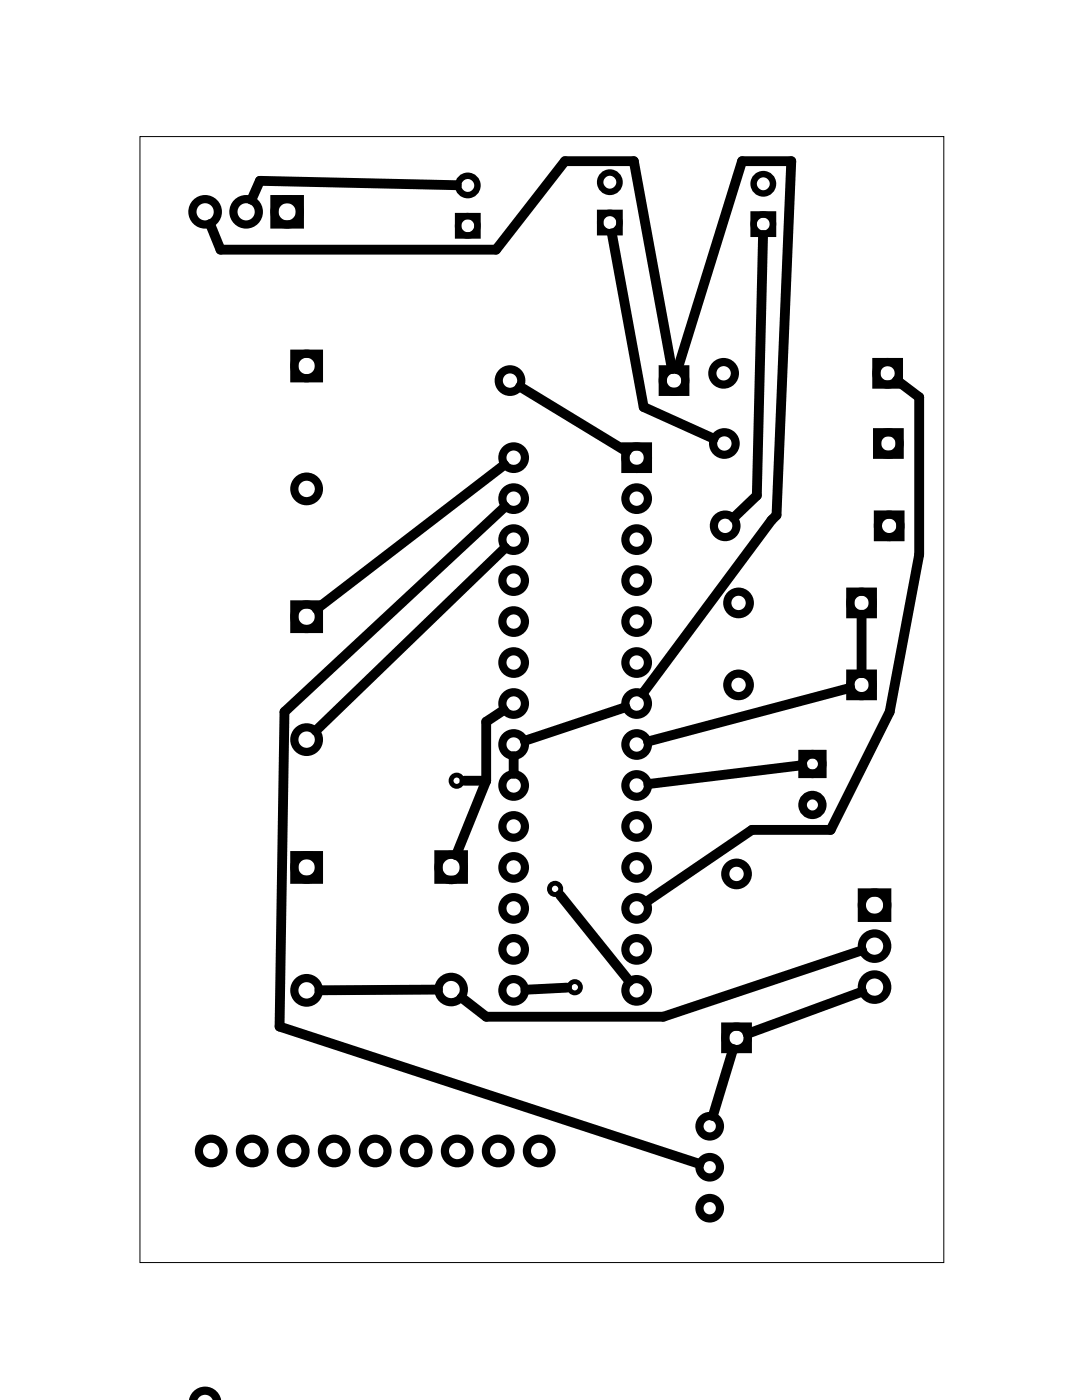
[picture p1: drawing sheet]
<svg xmlns="http://www.w3.org/2000/svg" width="67mm" height="87mm" viewBox="0 0 67 87" stroke-linecap="round" stroke-linejoin="round" font-family="sans-serif">
<path d="M8.7 8.5h49.8v69.8h-49.8z" fill="none" stroke="#000" stroke-width=".06"/>
<g fill="none" stroke="#000" stroke-width=".51">
<path d="M17 12.3h1.6v1.6h-1.6zM18.2 21.9h1.6v1.5h-1.6zM18.2 37.5h1.6v1.5h-1.6zM38.7 27.7h1.4v1.4h-1.4zM41.1 22.9h1.4v1.4h-1.4zM52.7 36.7h1.4v1.4h-1.4zM54.3 22.4h1.4v1.4h-1.4zM54.3 26.8h1.4v1.4h-1.4zM54.4 31.9h1.4v1.4h-1.4zM18.2 53h1.6v1.5h-1.6zM27.2 53h1.5v1.5h-1.5zM52.7 41.8h1.4v1.4h-1.4z"/>
<path d="M53.4 55.3h1.6v1.6h-1.6zM44.9 63.6h1.4v1.4h-1.4zM12 86.8a.74 .74 0 0 1 .7-.6 .74 .74 0 0 1 .7 .6"/>
<circle cx="12.7" cy="13.1" r=".79"/>
<circle cx="15.2" cy="13.1" r=".79"/>
<circle cx="17.8" cy="13.1" r=".79"/>
<circle cx="19" cy="38.2" r=".76"/>
<circle cx="19" cy="22.7" r=".76"/>
<circle cx="19" cy="30.3" r=".76"/>
<circle cx="31.6" cy="23.6" r=".7"/>
<circle cx="31.8" cy="28.4" r=".7"/>
<circle cx="31.8" cy="38.5" r=".7"/>
<circle cx="31.8" cy="33.5" r=".7"/>
<circle cx="31.8" cy="30.9" r=".7"/>
<circle cx="31.8" cy="36" r=".7"/>
<circle cx="39.4" cy="28.4" r=".7"/>
<circle cx="39.4" cy="33.5" r=".7"/>
<circle cx="39.4" cy="30.9" r=".7"/>
<circle cx="39.4" cy="38.5" r=".7"/>
<circle cx="39.4" cy="36" r=".7"/>
<circle cx="41.8" cy="23.6" r=".7"/>
<circle cx="44.8" cy="23.1" r=".7"/>
<circle cx="44.9" cy="27.5" r=".7"/>
<circle cx="44.9" cy="32.6" r=".7"/>
<circle cx="45.8" cy="37.4" r=".7"/>
<circle cx="53.4" cy="37.4" r=".7"/>
<circle cx="55" cy="23.1" r=".7"/>
<circle cx="55" cy="27.5" r=".7"/>
<circle cx="55.1" cy="32.6" r=".7"/>
<circle cx="19" cy="53.8" r=".76"/>
<circle cx="19" cy="45.8" r=".76"/>
<circle cx="27.9" cy="53.8" r=".79"/>
<circle cx="31.8" cy="58.9" r=".7"/>
<circle cx="31.8" cy="53.8" r=".7"/>
<circle cx="31.8" cy="51.2" r=".7"/>
<circle cx="31.8" cy="56.3" r=".7"/>
<circle cx="31.8" cy="48.7" r=".7"/>
<circle cx="31.8" cy="43.6" r=".7"/>
<circle cx="31.8" cy="41.1" r=".7"/>
<circle cx="31.8" cy="46.2" r=".7"/>
<circle cx="39.4" cy="51.2" r=".7"/>
<circle cx="39.4" cy="58.9" r=".7"/>
<circle cx="39.4" cy="53.8" r=".7"/>
<circle cx="39.4" cy="56.3" r=".7"/>
<circle cx="39.4" cy="48.7" r=".7"/>
<circle cx="39.4" cy="46.2" r=".7"/>
<circle cx="39.4" cy="43.6" r=".7"/>
<circle cx="39.4" cy="41.1" r=".7"/>
<circle cx="45.6" cy="54.2" r=".7"/>
<circle cx="45.8" cy="42.5" r=".7"/>
<circle cx="53.4" cy="42.5" r=".7"/>
<circle cx="54.2" cy="58.6" r=".79"/>
<circle cx="54.2" cy="56.1" r=".79"/>
<circle cx="13.1" cy="71.3" r=".76"/>
<circle cx="15.6" cy="71.3" r=".76"/>
<circle cx="18.2" cy="71.3" r=".76"/>
<circle cx="19" cy="61.4" r=".76"/>
<circle cx="20.7" cy="71.3" r=".76"/>
<circle cx="23.2" cy="71.3" r=".76"/>
<circle cx="25.8" cy="71.3" r=".76"/>
<circle cx="27.9" cy="61.3" r=".79"/>
<circle cx="28.3" cy="71.3" r=".76"/>
<circle cx="30.9" cy="71.3" r=".76"/>
<circle cx="31.8" cy="61.4" r=".7"/>
<circle cx="33.4" cy="71.3" r=".76"/>
<circle cx="39.4" cy="61.4" r=".7"/>
<circle cx="44" cy="72.4" r=".64"/>
<circle cx="44" cy="74.9" r=".64"/>
<circle cx="44" cy="69.8" r=".64"/>
<circle cx="45.6" cy="64.3" r=".7"/>
<circle cx="54.2" cy="61.2" r=".79"/>
</g>
<g fill="none" stroke="#000" stroke-width=".4">
<path d="M28.4 13.4h1.2v1.2h-1.2zM37.2 13.2h1.2v1.2h-1.2zM46.7 13.3h1.2v1.2h-1.2z"/>
<circle cx="29" cy="11.5" r=".6"/>
<circle cx="29" cy="14" r=".6"/>
<circle cx="37.8" cy="11.3" r=".6"/>
<circle cx="37.8" cy="13.8" r=".6"/>
<circle cx="47.3" cy="11.4" r=".6"/>
<circle cx="47.3" cy="13.9" r=".6"/>
</g>
<g fill="none" stroke="#000" stroke-width=".53">
<path d="M49.7 46.7h1.2v1.3h-1.2z"/>
<circle cx="50.3" cy="47.4" r=".61"/>
<circle cx="50.3" cy="49.9" r=".61"/>
</g>
<g fill="none" stroke="#000" stroke-width=".3">
<circle cx="28.3" cy="48.4" r=".35"/>
<circle cx="34.4" cy="55.1" r=".35"/>
<circle cx="35.6" cy="61.2" r=".35"/>
</g>
<g fill="none" stroke="#000" stroke-width=".61">
<path d="M13 13.9l.7 1.6h17l4.3-5.5h4.3l2.3 12.9M28.3 11.5l-12.2-.3-.5 1.2M37.9 14.5l2 10.7 4.3 2M47.3 14.6l-.4 16.1-1.5 1.4M31.2 28.8l-11.6 8.9M31.3 31.4l-13.7 12.7-.3 19.5 26 8.5M31.3 34l-11.7 11.3M32.2 24l6.6 4M42 22.9l4-12.9h3l-.9 21.9-.3 .3-8 10.8M53.4 38.1v3.6M55.6 23.6l1.3 1v9.8l-1.8 9.7-3.6 7.3h-4.9l-6.6 4.5M28.8 48.4h1.3"/>
<path d="M30.1 48.4l-1.8 4.6M31.2 44l-1.1 .7v3.7M31.8 46.9v1.1M34.7 55.5l4.3 5.3M38.8 43.8l-6.3 2.1M49.7 47.4l-9.5 1.2M52.7 42.6l-12.6 3.4M53.4 58.9l-12.3 4.1h-11l-1.5-1.2M27.1 61.3l-7.3 .1M35.1 61.2l-2.6 .2M45.4 65l-1.2 4.2M53.4 61.5l-7.1 2.6"/>
</g>
</svg>
